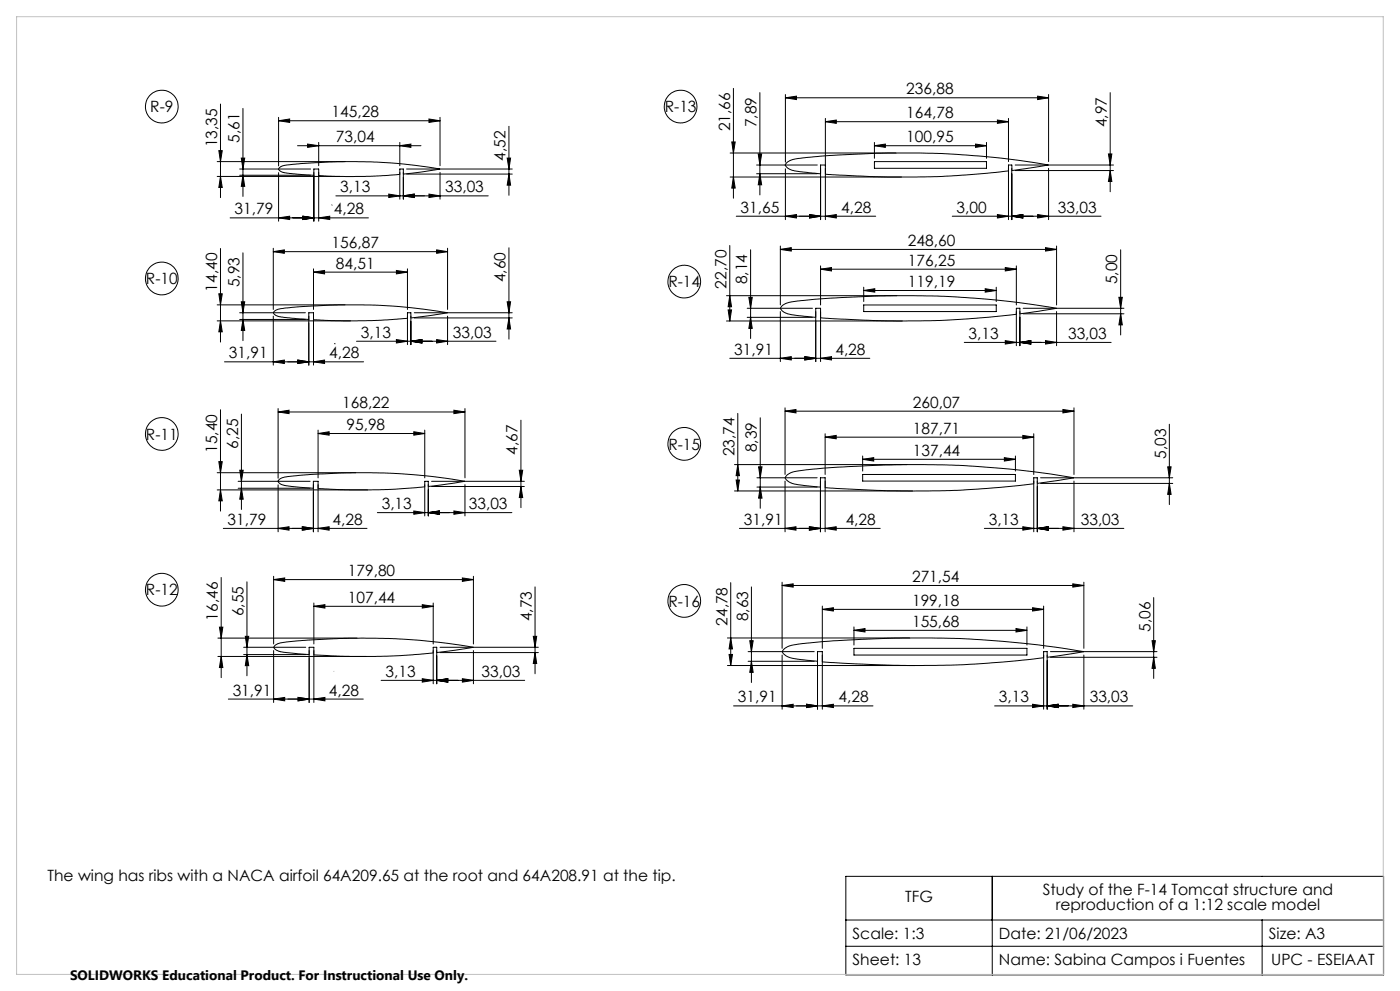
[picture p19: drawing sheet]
<svg xmlns="http://www.w3.org/2000/svg" width="420mm" height="297mm" viewBox="0 0 420 297" stroke-linecap="round" stroke-linejoin="round" font-family="sans-serif">
<defs><g id="words">
<g font-size="4.7">
<text x="271.9" y="28.3">236,88</text>
<text x="45.1" y="33.6">R-9</text>
<text x="99.5" y="35.2">145,28</text>
<text x="199.4" y="33.6">R-13</text>
<text x="271.9" y="35.4">164,78</text>
<text x="219" y="39.4" transform="rotate(-90 219 39.4)">21,66</text>
<text x="227" y="38.1" transform="rotate(-90 227 38.1)">7,89</text>
<text x="332.1" y="38.1" transform="rotate(-90 332.1 38.1)">4,97</text>
<text x="65.2" y="44.1" transform="rotate(-90 65.2 44.1)">13,35</text>
<text x="71.9" y="42.8" transform="rotate(-90 71.9 42.8)">5,61</text>
<text x="100.8" y="42.6">73,04</text>
<text x="271.9" y="42.6">100,95</text>
<text x="151.7" y="48.2" transform="rotate(-90 151.7 48.2)">4,52</text>
<text x="102.1" y="57.7">3,13</text>
<text x="133.5" y="57.7">33,03</text>
<text x="70.4" y="64.3">31,79</text>
<text x="100.2" y="64.3">4,28</text>
<text x="222.2" y="63.8">31,65</text>
<text x="252.4" y="63.8">4,28</text>
<text x="287" y="63.8">3,00</text>
<text x="317.4" y="63.8">33,03</text>
<text x="99.5" y="74.4">156,87</text>
<text x="272.4" y="73.7">248,60</text>
<text x="100.8" y="80.5">84,51</text>
<text x="272.4" y="79.7">176,25</text>
<text x="43.8" y="85.2">R-10</text>
<text x="65.2" y="87.4" transform="rotate(-90 65.2 87.4)">14,40</text>
<text x="71.9" y="86.1" transform="rotate(-90 71.9 86.1)">5,93</text>
<text x="151.7" y="84.6" transform="rotate(-90 151.7 84.6)">4,60</text>
<text x="200.5" y="86.1">R-14</text>
<text x="217.9" y="86.5" transform="rotate(-90 217.9 86.5)">22,70</text>
<text x="224.2" y="85.2" transform="rotate(-90 224.2 85.2)">8,14</text>
<text x="272.4" y="86">119,19</text>
<text x="335.2" y="85.2" transform="rotate(-90 335.2 85.2)">5,00</text>
<text x="108.3" y="101.2">3,13</text>
<text x="135.9" y="101.2">33,03</text>
<text x="290.6" y="101.6">3,13</text>
<text x="320.4" y="101.6">33,03</text>
<text x="68.7" y="107.4">31,91</text>
<text x="98.8" y="107.4">4,28</text>
<text x="220.3" y="106.4">31,91</text>
<text x="250.6" y="106.4">4,28</text>
<text x="102.6" y="122.4">168,22</text>
<text x="273.9" y="122.2">260,07</text>
<text x="43.8" y="131.8">R-11</text>
<text x="103.9" y="128.9">95,98</text>
<text x="273.9" y="130">187,71</text>
<text x="65.2" y="135.7" transform="rotate(-90 65.2 135.7)">15,40</text>
<text x="71.4" y="134.4" transform="rotate(-90 71.4 134.4)">6,25</text>
<text x="155.3" y="136.2" transform="rotate(-90 155.3 136.2)">4,67</text>
<text x="200.5" y="134.7">R-15</text>
<text x="220.3" y="136.8" transform="rotate(-90 220.3 136.8)">23,74</text>
<text x="227.1" y="135.5" transform="rotate(-90 227.1 135.5)">8,39</text>
<text x="273.9" y="136.6">137,44</text>
<text x="349.8" y="137.5" transform="rotate(-90 349.8 137.5)">5,03</text>
<text x="114.5" y="152.6">3,13</text>
<text x="140.6" y="152.6">33,03</text>
<text x="68.3" y="157.3">31,79</text>
<text x="99.8" y="157.3">4,28</text>
<text x="223.2" y="157.3">31,91</text>
<text x="253.7" y="157.3">4,28</text>
<text x="296.6" y="157.3">3,13</text>
<text x="324.2" y="157.3">33,03</text>
<text x="104.4" y="172.7">179,80</text>
<text x="43.8" y="178.4">R-12</text>
<text x="273.6" y="174.4">271,54</text>
<text x="65.4" y="186" transform="rotate(-90 65.4 186)">16,46</text>
<text x="73.1" y="184.7" transform="rotate(-90 73.1 184.7)">6,55</text>
<text x="104.4" y="180.7">107,44</text>
<text x="200.5" y="181.8">R-16</text>
<text x="273.6" y="181.6">199,18</text>
<text x="159.5" y="186.2" transform="rotate(-90 159.5 186.2)">4,73</text>
<text x="218.2" y="187.5" transform="rotate(-90 218.2 187.5)">24,78</text>
<text x="224.4" y="186.2" transform="rotate(-90 224.4 186.2)">8,63</text>
<text x="273.6" y="187.9">155,68</text>
<text x="345.1" y="189.4" transform="rotate(-90 345.1 189.4)">5,06</text>
<text x="115.6" y="202.9">3,13</text>
<text x="144.5" y="202.9">33,03</text>
<text x="69.8" y="208.5">31,91</text>
<text x="98.7" y="208.5">4,28</text>
<text x="221.4" y="210.5">31,91</text>
<text x="251.6" y="210.5">4,28</text>
<text x="299.7" y="210.5">3,13</text>
<text x="326.9" y="210.5">33,03</text>
<text x="14.3" y="264.1">The wing has ribs with a NACA airfoil 64A209.65 at the root and 64A208.91 at the tip.</text>
<text x="312.8" y="268.1">Study of the F-14 Tomcat structure and</text>
<text x="271.6" y="270.4">TFG</text>
<text x="316.7" y="272.7">reproduction of a 1:12 scale model</text>
<text x="255.8" y="281.3">Scale: 1:3</text>
<text x="299.7" y="281.3">Date: 21/06/2023</text>
<text x="380.7" y="281.3">Size: A3</text>
<text x="255.8" y="289.1">Sheet: 13</text>
<text x="299.7" y="289.1">Name: Sabina Campos i Fuentes</text>
<text x="381.4" y="289.1">UPC - ESEIAAT</text>
</g>
<text font-size="4.1" x="21" y="293.7">SOLIDWORKS Educational Product. For Instructional Use Only.</text>
</g></defs>
<g fill="none" stroke="#000" stroke-width=".3">
<path d="M66.1 31.2v28M72.9 32.5v26.4M83.6 36.2l3.3-.5v1zM83.6 35.2v14.5M83.6 36.2h48.4M128.7 35.7l3.3 .5-3.3 .5zM132 35.2v14.5M152.7 37.8v20.7M220 26.5v32.9M228 27.8v30.6M235.6 29.3l3.3-.5v1zM235.6 28.3v20.3"/>
<path d="M235.6 29.3h79M247.6 36.5l3.3-.5v1zM247.6 35.5v30.3M247.6 36.5h54.9M299.2 36l3.3 .5-3.3 .5zM302.5 35.5v12.9M311.3 28.8l3.3 .5-3.3 .5zM314.6 28.3v20.1M333.1 27.8v29.7M65.2 48.4h38.3M65.2 52.9h36.8M65.7 45.2h1l-.6 3.2z"/>
<path d="M66.1 52.9l.6 3.3h-1zM71.9 50.7h21.3M71.9 52.5h21.3M72.4 47.4h1l-.5 3.3zM72.9 52.5l.5 3.3h-1zM83.6 51.7v14.6M89.3 43.7h37M92.3 43.2l3.3 .5-3.3 .5zM95.6 42.7v7M116.6 58.2l3.3 .5-3.3 .5zM119.9 59.7v-9h1.1v9M119.9 52.3l-10.4 .6h-8.9l-5-.3"/>
<path d="M119.9 43.7l3.4-.5v1zM119.9 42.7v7M121 52.2l11-1.5a168.6 168.6 0 0 0-46.3-1.2l-1.6 .5a.65 .65 0 0 0-.6 .7 .65 .65 0 0 0 .7 .6l2.2 .6 7.8 .6M121 58.7l3.3-.5v1zM122 50.7h31.7M122 52.2h31.7M128.7 58.2l3.3 .5-3.3 .5zM132 51.7v8M146.5 58.7h-45.7M152.2 47.4h1l-.5 3.3zM152.7 52.2l.5 3.3h-1zM219 53.1h51.4"/>
<path d="M219 45.9h49.8M219.5 42.5h1.1l-.6 3.4zM220 53.1l.6 3.3h-1.1zM227 49.5h18.2M227 52.1h18.2M227.5 46.1h1l-.5 3.4zM228 52.1l.5 3.3h-1zM235.6 50.6v15.2M247.6 49.5h-1.4v16.3M262.3 48.4h33.6v2h-33.6zM262.3 43.7l3.3-.5v1zM262.3 42.7v4.7"/>
<path d="M262.3 43.7h33.6M292.7 43.2l3.2 .5-3.2 .5zM295.9 42.7v4.7M302.5 51.2l-12.9 1.3-12.1 .5-11.3 .1-18.6-.9M303.5 50.4v15.4M303.5 49.5h-1v16.3M303.6 52.1v13.7M303.6 49.5v1.6l11-1.6a271.8 271.8 0 0 0-76.7-1.7l-.4 .1a2.44 2.44 0 0 0-1.9 1.7l.9 .9 1.3 .6 8.4 1M304.6 49.5h29.4M304.6 51.1h29.4M314.6 50.4v15.4M332.5 46.1h1.1l-.5 3.4z"/>
<path d="M333.1 51.1l.5 3.3h-1.1zM66.1 74.5v28M69 65.3h41.5M72.9 75.8v26.3M82 75.4l3.3-.5v1zM82 74.4v18.3M82 75.4h52.3M83.6 65.3l3.3-.5v1zM90.9 64.8l3.3 .5-3.3 .5zM94.2 66.3v-15.6h1.4v15.6M95.6 65.3l3.3-.5v1zM131 74.9l3.3 .5-3.3 .5z"/>
<path d="M134.3 74.4v18.3M152.7 74.3v27.3M218.9 73.6v22.6M220.9 64.8h41.8M225.2 74.9v26.6M234.1 74.8l3.3-.6v1zM234.1 73.7v17.7M234.1 74.8h82.9M235.6 64.8l3.3-.5v1zM242.9 64.3l3.3 .5-3.3 .5zM246.2 79.7v11.7M247.6 64.8l3.3-.5v1z"/>
<path d="M285.7 64.8h44.6M299.2 64.3l3.3 .5-3.3 .5zM303.5 64.8l3.3-.5v1zM303.6 64.8l3.3-.5v1zM304.9 79.7v11.7M311.3 64.3l3.3 .5-3.3 .5zM313.7 74.2l3.3 .6-3.3 .4zM317 73.7v17.7M336.2 74.9v25.5M65.2 91.4h38.3M65.2 96.2h40M65.7 88h1l-.6 3.4z"/>
<path d="M66.1 96.2l.6 3.2h-1zM71.9 93.7h19.7M71.9 95.7h19.7M72.4 90.4h1l-.5 3.3zM72.9 95.7l.5 3.3h-1zM82 94.8v14.6M94.1 81.6l3.3-.5v1zM94.1 80.6v12.1M94.1 81.6h28.1M118.9 81.1l3.3 .5-3.3 .5zM122.2 95.4l-12.5 .7h-8.9l-6.7-.3M122.2 80.6v12.1"/>
<path d="M123.3 95.3l11-1.6a179.1 179.1 0 0 0-50.4-1.1l-.9 .2a1.17 1.17 0 0 0-.9 1.1l.7 .6 1.4 .5 8.4 .7M124.3 93.7h29.4M124.3 95.3h29.4M134.3 94.8v8.5M152.2 90.4h1l-.5 3.3zM152.7 95.3l.5 3.3h-1zM217.9 96.2h52.8M217.9 88.6h51.2M218.4 92.9h1.1l-.6 3.3zM218.9 88.6l.6 3.3h-1.1zM224.2 92.4h19.5M224.2 95.1h19.5"/>
<path d="M224.6 89.1h1.1l-.5 3.3zM225.2 95.1l.5 3.3h-1.1zM234.1 93.4v15M246.2 80.7l3.2-.5v1zM246.2 80.7h58.7M259.1 87.1l3.3-.6v1.1zM259.1 86.1v4.3M259.1 87.1h39.8M259.1 91.4h39.8v2h-39.8zM295.6 86.5l3.3 .6-3.3 .5zM298.9 86.1v4.3M301.6 80.2l3.3 .5-3.3 .5z"/>
<path d="M304.9 94.2l-14.5 1.4-11.3 .5h-17.1l-15.8-.9M306 94l11-1.6a284.3 284.3 0 0 0-80.4-1.7l-.3 .1a3.1 3.1 0 0 0-2.2 1.7l1.1 1.1 1.3 .5 8.2 1M307 92.4h30.2M307 94h30.2M317 93.4v10.2M335.7 89.1h1l-.5 3.3zM336.2 94l.5 3.4h-1zM82 108.4l3.3-.5v1zM89.3 107.9l3.3 .5-3.3 .5zM94.1 108.4l3.3-.5v1zM94.1 109.4v-15.7h-1.5v15.7M107 102.3h41.8"/>
<path d="M109.1 108.4h-41.8M118.9 101.8l3.3 .5-3.3 .5zM122.2 103.3v-9.6h1.1v9.6M123.3 102.3l3.3-.5v1zM131 101.8l3.3 .5-3.3 .5zM234.1 107.4l3.3-.5v1zM241.4 106.9l3.3 .5-3.3 .5zM246.2 107.4l3.2-.5v1zM246.2 108.4v-16h-1.5v16M260.9 107.4h-42M289.3 102.6h44M301.6 102.1l3.3 .5-3.3 .5z"/>
<path d="M304.9 103.6v-11.2h1.1v11.2M306 102.6l3.2-.5v1zM313.7 102.1l3.3 .5-3.3 .5zM65.7 138.4h1l-.6 3.3zM66.1 122.8v30.4M72.4 124.1v28.6M83.4 123.5l3.3-.6v1.1zM83.4 122.4v20.9M83.4 123.5h56.1M95.4 129.9l3.3-.5v1zM95.4 128.9v14.3M95.4 129.9h32"/>
<path d="M124.1 129.4l3.3 .5-3.3 .5zM127.4 128.9v14.3M136.2 122.9l3.3 .6-3.3 .5zM139.5 122.4v20.8M156.3 125.9v26.2M220.3 139.2h51.8M221.3 139.2l.5 3.4h-1zM221.3 123.9v23.2M227.6 139.9h1l-.5 3.3zM228.1 125.2v27.1M235.5 123.2l3.3-.5v1.1zM235.5 122.2v20"/>
<path d="M235.5 123.2h86.7M247.5 131l3.4-.5v1zM247.5 130v12.2M247.5 131h62.6M258.8 137.7l3.3-.5v1zM258.8 136.7v4.5M258.8 137.7h45.8M301.3 137.2l3.3 .5-3.3 .5zM304.6 136.7v4.5M306.8 130.5l3.3 .5-3.3 .5zM310.1 130v12.2M318.9 122.7l3.3 .5-3.3 .6z"/>
<path d="M322.2 122.2v20M350.3 139.9h1l-.5 3.3zM350.8 127.1v24.1M65.2 141.7h41.5M65.2 146.8h45.1M66.1 146.8l.6 3.3h-1zM67 158.4h43.1M71.4 144.2h21.6M71.4 146.3h21.6M71.9 140.9h1.1l-.6 3.3zM72.4 146.3l.6 3.3h-1.1zM83.4 158.4l3.3-.5v1z"/>
<path d="M83.4 145.3v14.1M90.7 157.9l3.3 .5-3.3 .5zM94 159.4v-15.2h1.4v15.2M95.4 158.4l3.3-.5v1zM113.2 153.6h40.4M124.1 153.1l3.3 .5-3.3 .5zM127.4 145.9l-13.6 .9h-8.6l-9.8-.4M127.4 154.6v-10.4h1.1v10.4M128.5 145.8l11-1.6a196.2 196.2 0 0 0-54.1-1.2l-1.1 .4a.82 .82 0 0 0-.7 1.2l.7 .5 1.1 .4 8.6 .8M128.5 153.6l3.3-.5v1zM129.5 144.2h27.8M129.5 145.8h27.8"/>
<path d="M136.2 153.1l3.3 .5-3.3 .5zM139.5 145.2v9.4M155.8 140.9h1l-.5 3.3zM156.3 145.8l.5 3.3h-1zM220.3 147.1h53.5M220.8 143.9h1l-.5 3.2zM221.8 158.4h42.3M227.1 143.2h18M227.1 146h18M228.1 146l.5 3.3h-1zM235.5 158.4l3.3-.5v1zM235.5 144.2v15.2"/>
<path d="M242.8 157.9l3.3 .5-3.3 .5zM246.1 159.4v-16.2h1.4v16.2M247.5 158.4l3.4-.5v1zM258.8 142.2h45.8v2h-45.8zM295.3 158.4h41.8M306.8 157.9l3.3 .5-3.3 .5zM310.1 145l-14.2 1.4-14.2 .7h-15.8l-18.4-.9M310.1 159.4v-16.2h1.1v16.2M311.2 144.9l11-1.7a298.3 298.3 0 0 0-83.9-1.8l-.5 .1a3.1 3.1 0 0 0-2.3 1.8l1.2 1.2 1.7 .6 7.7 .9M311.2 158.4l3.3-.5v1zM312.2 143.2h39.6M312.2 144.9h39.6"/>
<path d="M318.9 157.9l3.3 .5-3.3 .5zM322.2 144.2v15.2M350.8 144.9l.5 3.3h-1zM66.4 173.1v30M74.1 174.4v28.1M82.1 173.7l3.3-.5v1zM82.1 172.7v20.3M82.1 173.7h59.9M138.7 173.2l3.3 .5-3.3 .5zM142 172.7v20.3M160.5 175.9v26M219.2 174.6v24.9"/>
<path d="M225.4 175.9v28.6M234.6 175.5l3.3-.5v1zM234.6 174.5v19.8M234.6 175.5h90.6M321.8 175l3.4 .5-3.4 .5zM325.2 174.5v19.8M346.1 179.1v24.2M65.4 191.2h41.7M65.4 196.7h44.4M65.8 188h1.1l-.5 3.2zM66.4 196.7l.5 3.4h-1.1zM73.1 194h18.6"/>
<path d="M73.1 196.2h18.6M73.6 190.7h1l-.5 3.3zM74.1 196.2l.5 3.3h-1zM82.1 195v15.5M94.2 181.7l3.3-.5v1zM94.2 180.7v12.3M94.2 181.7h35.8M126.7 181.2l3.3 .5-3.3 .5zM130 180.7v12.3M130 195.7l-9.9 .8-7.6 .2h-10.5l-7.8-.4M131 195.6l11-1.6a202.9 202.9 0 0 0-41.5-2.6l-11.1 .6-6 .9a1.66 1.66 0 0 0-1.2 1.3l.9 .7 1.1 .4 8.5 .9M132 194h29.5"/>
<path d="M132 195.6h29.5M142 195v9.9M160 190.7h1l-.5 3.3zM160.5 195.6l.5 3.3h-1zM218.2 199.5h56.4M218.2 191.2h54.7M218.7 196.1h1l-.5 3.4zM219.2 191.2l.5 3.3h-1zM224.4 195.3h19.9M224.4 198.2h19.9M224.9 192h1.1l-.6 3.3zM225.4 198.2l.6 3.3h-1.1z"/>
<path d="M234.6 196.3v16.2M246.7 182.6l3.3-.5v1zM246.7 181.6v12.7M246.7 182.6h66.4M256.2 194.3h51.9v2h-51.9zM256.2 188.9l3.3-.5v1zM256.2 187.9v5.4M256.2 188.9h51.9M304.8 188.4l3.3 .5-3.3 .5zM308.1 187.9v5.4M309.8 182.1l3.3 .5-3.3 .5zM313.1 197.1l-12.5 1.3-15.6 1h-16.7l-21.6-1"/>
<path d="M313.1 181.6v12.7M314.1 197l11.1-1.7a314.2 314.2 0 0 0-87.7-1.9l-.3 .1a3.5 3.5 0 0 0-2.5 1.9l1.4 1.3 1.7 .6 7.5 .9M315.1 195.3h32M315.1 197h32M325.2 196.3v16.2M345.6 192h1l-.5 3.3zM346.1 197l.5 3.3h-1zM82.1 209.5l3.3-.5v1zM89.4 209l3.3 .5-3.3 .5zM92.7 210.5v-16.5h1.5v16.5M94.2 209.5l3.3-.5v1zM109 209.5h-40.5"/>
<path d="M114.3 203.9h43.1M126.7 203.4l3.3 .5-3.3 .5zM130 204.9v-10.9h1v10.9M131 203.9l3.3-.5v1zM138.7 203.4l3.3 .5-3.3 .5zM234.6 211.6l3.3-.5v1zM242 211.1l3.3 .5-3.3 .5zM246.7 211.6l3.3-.5v1zM246.7 212.5v-17.2h-1.4v17.2M261.9 211.6h-41.8M298.4 211.6h41.4M309.8 211.1l3.3 .5-3.3 .5z"/>
<path d="M313.1 212.5v-17.2h1v17.2M314.1 211.6l3.3-.5v1zM321.8 211.1l3.4 .5-3.4 .5zM253.8 262.6h161.3v29.6h-161.3zM253.8 275.7h161.3M297.7 262.6v29.6M378.6 275.7v16.5M253.8 283.6h161.3"/>
<circle cx="48.5" cy="31.9" r="4.9"/>
<circle cx="204.2" cy="31.9" r="4.9"/>
<circle cx="48.5" cy="83.5" r="4.9"/>
<circle cx="205.3" cy="84.4" r="4.9"/>
<circle cx="48.5" cy="130.1" r="4.9"/>
<circle cx="205.3" cy="133" r="4.9"/>
<circle cx="48.5" cy="176.7" r="4.9"/>
<circle cx="205.3" cy="180.1" r="4.9"/>
</g>
<path d="M99.7 61.4l-.2 .1M100.6 102.9l-.3 .2M100.1 201.2h.1" fill="none" stroke="#00f" stroke-width=".3"/>
<path d="M5 5h410v287h-410z" fill="none" stroke="#c0c0c0" stroke-width=".3"/>
<g fill="#000">
<path d="M247.6 36.5l3.3-.5v1zM299.2 36l3.3 .5-3.3 .5z"/>
<path d="M66.1 52.9l.6 3.3h-1zM65.7 45.2h1l-.6 3.2zM152.7 95.3l.5 3.3h-1zM152.2 90.4h1l-.5 3.3zM156.3 145.8l.5 3.3h-1zM155.8 140.9h1l-.5 3.3zM160.5 195.6l.5 3.3h-1zM160 190.7h1l-.5 3.3zM220 53.1l.6 3.3h-1.1zM219.5 42.5h1.1l-.6 3.4zM333.1 51.1l.5 3.3h-1.1zM332.5 46.1h1.1l-.5 3.4zM218.4 92.9h1.1l-.6 3.3zM218.9 88.6l.6 3.3h-1.1zM336.2 94l.5 3.4h-1zM335.7 89.1h1l-.5 3.3zM220.8 143.9h1l-.5 3.2zM221.3 139.2l.5 3.4h-1zM350.8 144.9l.5 3.3h-1zM350.3 139.9h1l-.5 3.3zM218.7 196.1h1l-.5 3.4zM219.2 191.2l.5 3.3h-1zM346.1 197l.5 3.3h-1zM345.6 192h1l-.5 3.3z"/>
<path d="M72.4 47.4h1l-.5 3.3zM72.9 52.5l.5 3.3h-1z"/>
<path d="M92.3 43.2l3.3 .5-3.3 .5zM119.9 43.7l3.4-.5v1zM83.6 36.2l3.3-.5v1zM128.7 35.7l3.3 .5-3.3 .5zM94.1 81.6l3.3-.5v1zM118.9 81.1l3.3 .5-3.3 .5zM82 108.4l3.3-.5v1zM89.3 107.9l3.3 .5-3.3 .5zM83.4 123.5l3.3-.6v1.1zM136.2 122.9l3.3 .6-3.3 .5zM95.4 129.9l3.3-.5v1zM124.1 129.4l3.3 .5-3.3 .5zM94.2 181.7l3.3-.5v1zM126.7 181.2l3.3 .5-3.3 .5zM82.1 209.5l3.3-.5v1zM89.4 209l3.3 .5-3.3 .5zM235.6 29.3l3.3-.5v1zM311.3 28.8l3.3 .5-3.3 .5zM262.3 43.7l3.3-.5v1zM292.7 43.2l3.2 .5-3.2 .5zM259.1 87.1l3.3-.6v1.1zM295.6 86.5l3.3 .6-3.3 .5zM234.1 107.4l3.3-.5v1zM241.4 106.9l3.3 .5-3.3 .5zM247.5 131l3.4-.5v1zM306.8 130.5l3.3 .5-3.3 .5zM246.7 182.6l3.3-.5v1zM309.8 182.1l3.3 .5-3.3 .5zM234.6 211.6l3.3-.5v1zM242 211.1l3.3 .5-3.3 .5z"/>
<path d="M128.7 58.2l3.3 .5-3.3 .5zM121 58.7l3.3-.5v1z"/>
<path d="M152.7 52.2l.5 3.3h-1zM152.2 47.4h1l-.5 3.3z"/>
<path d="M227.5 46.1h1l-.5 3.4zM228 52.1l.5 3.3h-1z"/>
<path d="M90.9 64.8l3.3 .5-3.3 .5zM83.6 65.3l3.3-.5v1zM95.6 65.3l3.3-.5v1zM90.9 64.8l3.3 .5-3.3 .5zM121 58.7l3.3-.5v1zM116.6 58.2l3.3 .5-3.3 .5zM94.1 108.4l3.3-.5v1zM89.3 107.9l3.3 .5-3.3 .5zM123.3 102.3l3.3-.5v1zM118.9 101.8l3.3 .5-3.3 .5zM131 101.8l3.3 .5-3.3 .5zM123.3 102.3l3.3-.5v1zM136.2 153.1l3.3 .5-3.3 .5zM128.5 153.6l3.3-.5v1zM128.5 153.6l3.3-.5v1zM124.1 153.1l3.3 .5-3.3 .5zM95.4 158.4l3.3-.5v1zM90.7 157.9l3.3 .5-3.3 .5zM94.2 209.5l3.3-.5v1zM89.4 209l3.3 .5-3.3 .5zM131 203.9l3.3-.5v1zM126.7 203.4l3.3 .5-3.3 .5zM138.7 203.4l3.3 .5-3.3 .5zM131 203.9l3.3-.5v1zM247.6 64.8l3.3-.5v1zM242.9 64.3l3.3 .5-3.3 .5zM311.3 64.3l3.3 .5-3.3 .5zM303.6 64.8l3.3-.5v1zM303.5 64.8l3.3-.5v1zM299.2 64.3l3.3 .5-3.3 .5zM313.7 102.1l3.3 .5-3.3 .5zM306 102.6l3.2-.5v1zM306 102.6l3.2-.5v1zM301.6 102.1l3.3 .5-3.3 .5zM246.2 107.4l3.2-.5v1zM241.4 106.9l3.3 .5-3.3 .5zM247.5 158.4l3.4-.5v1zM242.8 157.9l3.3 .5-3.3 .5zM318.9 157.9l3.3 .5-3.3 .5zM311.2 158.4l3.3-.5v1zM311.2 158.4l3.3-.5v1zM306.8 157.9l3.3 .5-3.3 .5zM246.7 211.6l3.3-.5v1zM242 211.1l3.3 .5-3.3 .5zM314.1 211.6l3.3-.5v1zM309.8 211.1l3.3 .5-3.3 .5zM321.8 211.1l3.4 .5-3.4 .5zM314.1 211.6l3.3-.5v1z"/>
<path d="M131 74.9l3.3 .5-3.3 .5zM82 75.4l3.3-.5v1zM138.7 173.2l3.3 .5-3.3 .5zM82.1 173.7l3.3-.5v1z"/>
<path d="M234.1 74.8l3.3-.6v1zM313.7 74.2l3.3 .6-3.3 .4z"/>
<path d="M235.6 64.8l3.3-.5v1zM242.9 64.3l3.3 .5-3.3 .5z"/>
<path d="M65.7 88h1l-.6 3.4zM66.1 96.2l.6 3.2h-1zM72.4 90.4h1l-.5 3.3zM72.9 95.7l.5 3.3h-1zM65.7 138.4h1l-.6 3.3zM66.1 146.8l.6 3.3h-1zM73.6 190.7h1l-.5 3.3zM74.1 196.2l.5 3.3h-1zM65.8 188h1.1l-.5 3.2zM66.4 196.7l.5 3.4h-1.1zM224.6 89.1h1.1l-.5 3.3zM225.2 95.1l.5 3.3h-1.1zM224.9 192h1.1l-.6 3.3zM225.4 198.2l.6 3.3h-1.1z"/>
<path d="M246.2 80.7l3.2-.5v1zM301.6 80.2l3.3 .5-3.3 .5z"/>
<path d="M235.5 123.2l3.3-.5v1.1zM318.9 122.7l3.3 .5-3.3 .6z"/>
<path d="M301.3 137.2l3.3 .5-3.3 .5zM258.8 137.7l3.3-.5v1z"/>
<path d="M71.9 140.9h1.1l-.6 3.3zM72.4 146.3l.6 3.3h-1.1z"/>
<path d="M83.4 158.4l3.3-.5v1zM90.7 157.9l3.3 .5-3.3 .5z"/>
<path d="M227.6 139.9h1l-.5 3.3zM228.1 146l.5 3.3h-1z"/>
<path d="M235.5 158.4l3.3-.5v1zM242.8 157.9l3.3 .5-3.3 .5z"/>
<path d="M234.6 175.5l3.3-.5v1zM321.8 175l3.4 .5-3.4 .5z"/>
<path d="M304.8 188.4l3.3 .5-3.3 .5zM256.2 188.9l3.3-.5v1z"/>
</g>
<use href="#words"/>
</svg>
